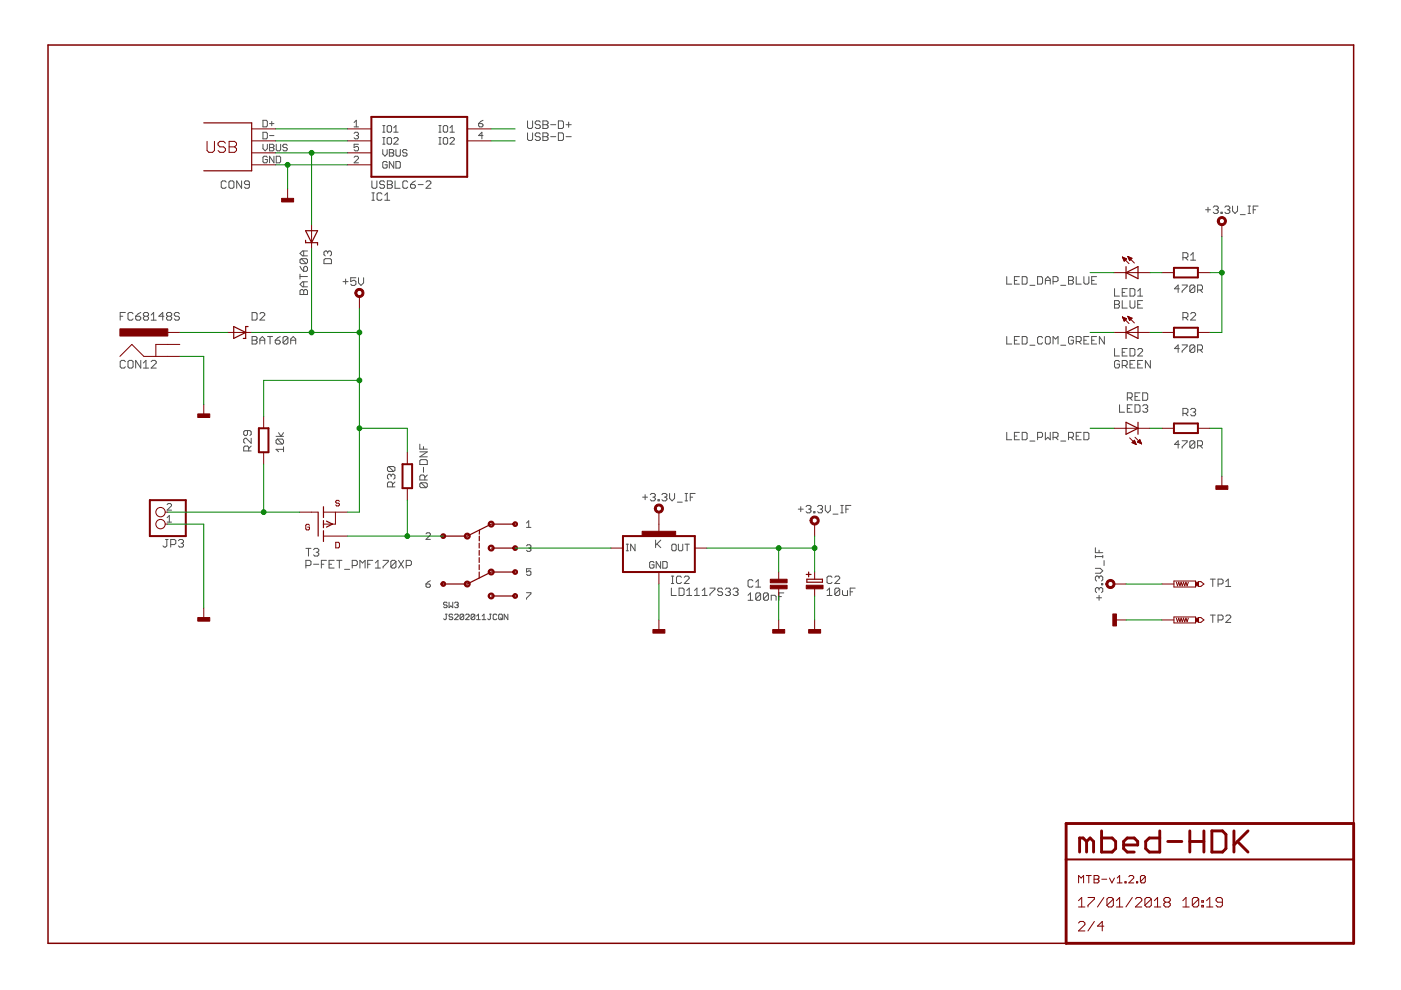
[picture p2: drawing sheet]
<svg xmlns="http://www.w3.org/2000/svg" width="297mm" height="210mm" viewBox="0 0 297 210" stroke-linecap="round" stroke-linejoin="round" font-family="sans-serif">
<g fill="none" stroke="#505050" stroke-width=".21">
<path d="M48 38.6l-.3-.2h-.5l-.3 .2v1.1l.3 .2h.5l.3-.2M48.5 38.6l.3-.2h.5l.3 .2v1.1l-.3 .2h-.5l-.3-.2zM51.2 38.4v1.5l-1-1.5v1.5M52.9 39.1h-.8l-.3-.2v-.3l.3-.2h.5l.3 .2v1.1l-.3 .2h-.5l-.3-.2M55.8 25.5h.7l.2 .2v1l-.2 .2h-.7zM55.8 28h.7l.2 .3v.9l-.2 .2h-.7zM55.8 30.6v.9l.4 .5 .5-.5v-.9M56.7 33.4l-.2-.3h-.5l-.2 .3v.9l.2 .2h.5l.2-.2v-.5h-.5M57.1 26.2h1M57.1 28.7h1M57.1 30.6h.7l.3 .2-.3 .5 .3 .4-.3 .3h-.7zM57.1 31.3h.7"/>
<path d="M57.6 25.7v1M58.1 33.1v1.4l-1-1.4v1.4M58.6 33.1h.7l.2 .3v.9l-.2 .2h-.7zM58.6 30.6v1.1l.2 .3h.5l.2-.3v-1.1M60.9 30.8l-.2-.2h-.5l-.2 .5 .2 .2h.5l.2 .4-.2 .3h-.5l-.2-.3M75.1 28.3l.2-.3h.5l.2 .3-.2 .4M75.1 33.4l.2-.3h.5l.2 .3v.2l-.9 .9h.9M75.1 26.9h.9M75.1 26l.4-.5v1.4M75.5 28.7h.3M75.8 28.7l.2 .3-.2 .4h-.5l-.2-.2M76 30.6h-.9v.7l.4-.2 .5 .2v.4l-.2 .3h-.5l-.2-.3"/>
<path d="M78.8 38.4v1.3l.3 .2h.5l.3-.2v-1.3M81.2 28h.4M81.2 30.6h.4M81.2 26.6h.4M81.2 31.7v.9l.4 .5 .5-.5v-.9M81.2 29.2h.4M81.4 26.6v1.4M81.4 29.2v1.4M81.5 38.6l-.2-.2h-.5l-.3 .2v.3l.3 .2h.5l.2 .3v.3l-.2 .2h-.5l-.3-.2M82.1 26.9l.2-.3h.5l.2 .3v.9l-.2 .2h-.5l-.2-.2zM82.1 29.4l.2-.2h.5l.2 .2v.9l-.2 .3h-.5l-.2-.3zM82.1 34.5l-.2-.3h-.5l-.2 .3v.9l.2 .2h.5l.2-.2v-.5h-.5"/>
<path d="M82.1 38.4h.8l.3 .2v.3l-.3 .2 .3 .3v.3l-.3 .2h-.8zM82.1 39.1h.8M82.5 31.7h.7l.3 .2-.3 .5 .3 .5-.3 .2h-.7zM82.5 32.4h.7M83.5 27.1l.4-.5v1.4M83.5 28h.9M83.5 29.4l.2-.2h.5l.2 .2v.2l-.9 1h.9M83.5 34.2v1.4l-1-1.4v1.4M83.8 38.4v1.5h1M83.9 31.7v1.2l.3 .2h.4l.3-.2v-1.2M83.9 34.2h.7l.3 .3v.9l-.3 .2h-.7zM86.3 31.9l-.2-.2h-.5l-.2 .5 .2 .2h.5l.2 .5-.2 .2h-.5l-.2-.2"/>
<path d="M86.4 38.6l-.2-.2h-.5l-.3 .2v1.1l.3 .2h.5l.2-.2M87 39.1h.8l.3 .3v.3l-.3 .2h-.5l-.3-.2zM88.1 38.4l-1.1 .7M88.7 39.1h1M90.3 38.6l.3-.2h.5l.3 .2v.3l-1.1 1h1.1M93 28h.5M93 30.6h.5M93 26.6h.5M93 29.2h.5M93.3 26.6v1.4M93.3 29.2v1.4M94 29.4l.2-.2h.5l.2 .2v.9l-.2 .3h-.5l-.2-.3z"/>
<path d="M94 26.9l.2-.3h.5l.2 .3v.9l-.2 .2h-.5l-.2-.2zM95.4 27.1l.5-.5v1.4M95.4 28h.9M95.4 29.4l.2-.2h.5l.2 .2v.2l-.9 1h.9M101.5 26.2h.7l.2 .5-.2 .2h-.5l-.2-.2zM102.4 28.7h-.9l.7-.7v1.4M102.4 25.5l-.9 .7M111.8 25.6v1.4l.3 .2h.5l.3-.2v-1.4M111.8 28.2v1.3l.3 .3h.5l.3-.3v-1.3M114.6 25.9l-.3-.3h-.6l-.2 .3v.3l.2 .2h.6l.3 .3v.3l-.3 .2h-.6l-.2-.2M114.6 28.4l-.3-.2h-.6l-.2 .2v.3l.2 .3h.6l.3 .3v.2l-.3 .3h-.6l-.2-.3M115.1 25.6h.8l.3 .3v.3l-.3 .2 .3 .3v.3l-.3 .2h-.8z"/>
<path d="M115.1 26.4h.8M115.1 28.2h.8l.3 .2v.3l-.3 .3 .3 .3v.2l-.3 .3h-.8zM115.1 29h.8M116.8 26.4h1M116.8 29h1M118.4 25.6h.8l.3 .3v1.1l-.3 .2h-.8zM118.4 28.2h.8l.3 .2v1.1l-.3 .3h-.8zM120 26.4h1.1M120 29h1.1M120.6 25.9v1.1M63.6 58.1v1.1M63.6 58.6h1.6"/>
<path d="M63.6 56.5l.8 1M63.9 54.8l-.3 .3v.5l.3 .3h1M63.9 54.8h1l.3 .3v.5l-.3 .3M63.9 54.8l1 1.1M64.4 56.7l.3-.2h.2l.3 .2v.6l-.3 .2h-.5zM64.4 53.2v1.1M64.4 59.8v1M65.2 59.8h-1.1l-.5 .5 .5 .5h1.1M65.2 53.2h-1.1l-.5 .5 .5 .6h1.1M68.7 55.1l.3-.3h1l.3 .3v.8h-1.6zM69.5 53.5l-.3-.3h-.2l-.3 .3v.5l.3 .3M69.5 53.5l.2-.3h.3l.3 .3v.5l-.3 .3"/>
<path d="M69.5 53.5v.2M72.7 59.7h1.1M73.3 59.2v1M75.5 58.9h-1.1v.8l.5-.3h.3l.3 .3v.5l-.3 .3h-.6l-.2-.3M76 58.9v1.1l.5 .5 .6-.5v-1.1M78.8 42.5h.6M78.8 40.9h.6M79.1 40.9v1.6M81 41.1l-.3-.2h-.5l-.3 .2v1.1l.3 .3h.5l.3-.3M81.6 41.4l.5-.5v1.6M81.6 42.5h1M213.4 58.7v1.5h1.1"/>
<path d="M215.1 59.5h.5M216.1 58.7h-1v1.5h1M216.7 58.7h.8l.3 .2v1.1l-.3 .2h-.8zM220 58.7h.8l.2 .2v1.1l-.2 .2h-.8zM221.6 59.5h1.1M223.3 59.7h.7l.3-.2v-.6l-.3-.2h-.7v1.5M226.5 58.7h.8l.3 .2v.3l-.3 .3 .3 .2v.3l-.3 .2h-.8zM226.5 59.5h.8M228.2 58.7v1.5h1M229.8 58.7v1.3l.3 .2h.5l.3-.2v-1.3M231.5 59.5h.5M232.5 58.7h-1v1.5h1"/>
<path d="M250.8 54.6h.8l.3-.2v-.6l-.3-.2h-.8v1.6M251.3 54.6l.6 .6M252.4 54.1l.6-.5v1.6M252.4 55.2h1.1M255.6 44.5h1M256.1 43.9v1.1M257.2 43.9l.3-.2h.5l.3 .2v.3l-.3 .3M257.8 44.5h.2M258 44.5l.3 .2v.3l-.3 .3h-.5l-.3-.3M258.9 45h.2v.3h-.2zM259.7 43.9l.2-.2h.6l.3 .2v.3l-.3 .3M260.2 44.5h.3"/>
<path d="M260.5 44.5l.3 .2v.3l-.3 .3h-.6l-.2-.3M261.3 43.7v1l.6 .6 .5-.6v-1M263 45.5h1M264.6 43.7h.5M264.6 45.3h.5M264.9 43.7v1.6M265.7 44.5h.5M266.7 43.7h-1v1.6M25.5 67.1h.5M26.6 76.7l-.3-.3h-.5l-.3 .3v1.1l.3 .2h.5l.3-.2M26.6 66.3h-1.1v1.6M27.4 76.4h.5l.3 .3v1.1l-.3 .2h-.5l-.3-.2v-1.1z"/>
<path d="M28.2 66.5l-.3-.2h-.5l-.3 .2v1.1l.3 .3h.5l.3-.3M28.8 67.1h.8l.2 .2v.3l-.2 .3h-.6l-.2-.3zM29.8 66.3l-1 .8M29.8 76.4v1.6l-1-1.6v1.6M30.4 78h1.1M30.4 77l.5-.6v1.6M30.7 67.1l-.3-.3v-.3l.3-.2h.5l.3 .2v.3l-.3 .3M30.7 67.1h.5M30.7 67.1l-.3 .2v.3l.3 .3h.5l.3-.3v-.3l-.3-.2M32 76.7l.3-.3h.6l.2 .3v.3l-1.1 1h1.1M32 67.9h1.1M32 66.8l.6-.5v1.6"/>
<path d="M34.8 67.1h-1.1l.8-.8v1.6M35.6 67.1l-.3-.3v-.3l.3-.2h.5l.3 .2v.3l-.3 .3M35.6 67.1h.5M35.6 67.1l-.3 .2v.3l.3 .3h.5l.3-.3v-.3l-.3-.2M38 66.5l-.2-.2h-.6l-.2 .2v.3l.2 .3h.6l.2 .2v.3l-.2 .3h-.6l-.2-.3M53.4 66.3h.9l.2 .2v1.1l-.2 .3h-.9zM53.4 71.4h.9l.2 .2v.3l-.2 .2 .2 .3v.3l-.2 .2h-.9zM53.4 72.1h.9M55.1 66.5l.3-.2h.5l.2 .2v.3l-1 1.1h1M55.1 72.1h1M55.1 72.9v-1l.5-.5 .5 .5v1M56.7 71.4h1.1"/>
<path d="M57.3 71.4v1.5M58.4 72.1h.8l.2 .3v.3l-.2 .2h-.6l-.2-.2zM59.4 71.4l-1 .7M61 71.6l-.2-.2h-.5l-.3 .2v1.1M61 71.6v1.1l-.2 .2h-.5l-.3-.2M61 71.6l-1 1.1M61.6 72.1h1.1M61.6 72.9v-1l.6-.5 .5 .5v1M63.6 61.7l.3-.3h.2l.3 .3 .3-.3h.2l.3 .3v.7h-1.6zM64.4 61.7v.7M213.4 71.4v1.5h1.1M215.1 72.1h.5"/>
<path d="M216.1 71.4h-1v1.5h1M216.7 71.4h.8l.3 .2v1.1l-.3 .2h-.8zM218.4 60.5h1M218.4 73.2h1M221 71.6l-.2-.2h-.5l-.3 .2v1.1l.3 .2h.5l.2-.2M221.6 60.2v-1l.6-.5 .5 .5v1M221.9 71.4h.5l.3 .2v1.1l-.3 .2h-.5l-.3-.2v-1.1zM223.3 72.9v-1.5l.5 .5 .5-.5v1.5M224.9 60.5h1.1M224.9 73.2h1.1M227.6 71.6l-.3-.2h-.5l-.3 .2v1.1l.3 .2h.5l.3-.2v-.6h-.5M228.2 72.4h.8l.2-.3v-.5l-.2-.2h-.8v1.5"/>
<path d="M228.7 72.4l.5 .5M229.8 72.1h.5M230.9 71.4h-1.1v1.5h1.1M231.5 72.1h.5M232.5 71.4h-1v1.5h1M234.1 71.4v1.5l-1-1.5v1.5M236.3 61.2v1.6h1M236.3 63.7h.8l.2 .3v.3l-.2 .2 .2 .3v.2l-.2 .3h-.8zM236.3 73.9v1.6h1M236.3 64.5h.8M237.3 76.7l-.2-.3h-.5l-.3 .3v1l.3 .3h.5l.2-.3v-.5h-.5M237.9 77.5h.8l.3-.3v-.5l-.3-.3h-.8v1.6"/>
<path d="M237.9 63.7v1.6h1.1M237.9 62h.6M237.9 74.7h.6M238.5 77.5l.5 .5M239 73.9h-1.1v1.6h1.1M239 61.2h-1.1v1.6h1.1M239.6 73.9h.8l.2 .3v1l-.2 .3h-.8zM239.6 77.2h.5M239.6 61.2h.8l.2 .3v1l-.2 .3h-.8zM239.6 63.7v1.3l.2 .3h.6l.2-.3v-1.3M240.6 76.4h-1v1.6h1M241.2 74.2l.3-.3h.5l.3 .3v.2l-1.1 1.1h1.1"/>
<path d="M241.2 77.2h.5M241.2 64.5h.5M241.2 62.8h1.1M241.2 61.7l.5-.5v1.6M242.3 76.4h-1.1v1.6h1.1M242.3 63.7h-1.1v1.6h1.1M243.9 76.4v1.6l-1.1-1.6v1.6M250 61.2h-1l.8-.8v1.6M250 73.9h-1l.8-.8v1.6M250.6 73.1h1.1v.3l-1.1 1v.3M250.6 60.4h1.1v.3l-1.1 1v.3M250.8 67.3h.8l.3-.2v-.6l-.3-.2h-.8v1.6"/>
<path d="M251.3 67.3l.6 .6M252.4 66.5l.3-.2h.5l.3 .2v.3l-1.1 1.1h1.1M253.3 73.4l-.2-.3h-.6l-.2 .3v1M253.3 60.7l-.2-.3h-.6l-.2 .3v1M253.3 60.7v1l-.2 .3h-.6l-.2-.3M253.3 73.4v1l-.2 .3h-.6l-.2-.3M253.3 73.4l-1 1M253.3 60.7l-1 1M253.9 74.2h.8l.3-.3v-.5l-.3-.3h-.8v1.6M253.9 61.5h.8l.3-.3v-.5l-.3-.3h-.8v1.6M254.4 74.2l.6 .5M254.4 61.5l.6 .5"/>
<path d="M52.5 91.3v.8l-.3 .3h-.3l-.2-.3v-.5l.2-.3h1.1l.3 .3v.5l-.3 .3M52.7 95.6v-.8l-.2-.2h-.6l-.2 .2v.8h1.6M53.3 92.9v1.1l-1.1-1.1h-.3l-.2 .3v.5l.2 .3M53.3 94.6l-.6 .5M58.5 92.5h1.6M58.8 93.1h1l.3 .3v.5l-.3 .2M58.8 93.1l-.3 .3v.5l.3 .2h1M58.8 93.1l1 1M59.1 91.7l.5 .8 .5-.8M60.1 95.3h-1.6l.6 .5M60.1 94.7v1.1M82.4 98.9h1.1l.2 .3v.5l-.2 .3"/>
<path d="M82.4 98.9l-.3 .3v.5l.3 .3h1.1M82.4 98.9l1.1 1.1M89 94.2v1h1.6M89 95.8h1.6l-1.6 1.1h1.6M89.3 97.5h1l.3 .2v.8h-1.6v-.8zM89.8 94.7v.5M89.8 99.1v1M213.4 91.7v1.5h1.1M215.1 92.5h.5M216.1 91.7h-1v1.5h1M216.7 91.7h.8l.3 .2v1.1l-.3 .2h-.8zM218.4 93.5h1"/>
<path d="M220 92.7h.8l.2-.2v-.6l-.2-.2h-.8v1.5M221.6 91.7v1.5l.6-.5 .5 .5v-1.5M223.3 92.7h.7l.3-.2v-.6l-.3-.2h-.7v1.5M223.8 92.7l.5 .5M224.9 93.5h1.1M226.5 92.7h.8l.3-.2v-.6l-.3-.2h-.8v1.5M227.1 92.7l.5 .5M228.2 92.5h.5M229.2 91.7h-1v1.5h1M229.8 91.7h.8l.3 .2v1.1l-.3 .2h-.8zM237.4 85.8v1.6h1M239 84.3h.8l.3-.2v-.6l-.3-.2h-.8v1.6"/>
<path d="M239 86.6h.5M239.5 84.3l.6 .6M240.1 85.8h-1.1v1.6h1.1M240.6 85.8h.8l.3 .3v1l-.3 .3h-.8zM240.6 84.1h.6M241.7 83.3h-1.1v1.6h1.1M242.3 83.3h.8l.2 .2v1.1l-.2 .3h-.8zM242.3 86.1l.2-.3h.6l.2 .3v.3l-.2 .2M242.8 86.6h.3M243.1 86.6l.2 .3v.2l-.2 .3h-.6l-.2-.3M250 94.2h-1l.8-.7v1.5M250.6 93.5h1.1v.2l-1.1 1.1v.2"/>
<path d="M250.8 87.7h.8l.3-.3v-.6l-.3-.2h-.8v1.6M251.3 87.7l.6 .5M252.4 86.8l.3-.2h.5l.3 .2v.3l-.3 .3M253 87.4h.2M253.2 87.4l.3 .3v.2l-.3 .3h-.5l-.3-.3M253.3 93.7l-.2-.2h-.6l-.2 .2v1.1M253.3 93.7v1.1l-.2 .2h-.6l-.2-.2M253.3 93.7l-1 1.1M253.9 94.5h.8l.3-.3v-.5l-.3-.2h-.8v1.5M254.4 94.5l.6 .5M35.1 114.4h.5M35.4 114.4v1.3l-.3 .3h-.3l-.3-.3"/>
<path d="M35.4 109.8l.5-.5v1.4M35.4 110.7h1M35.4 107l.3-.2h.4l.3 .2v.2l-1 1h1M36.2 115.5h.8l.3-.3v-.6l-.3-.2h-.8v1.6M37.8 114.6l.3-.2h.5l.3 .2v.3l-.3 .3M38.4 115.2h.2M38.6 115.2l.3 .3v.2l-.3 .3h-.5l-.3-.3M64.9 119.9h.8l.2-.3v-.5l-.2-.3h-.8v1.6M64.9 116.3h1M65.4 116.3v1.6M66.5 119.6h1.1M66.5 116.5l.3-.2h.5l.3 .2v.3l-.3 .3"/>
<path d="M67 117.1h.3M67.3 117.1l.3 .3v.2l-.3 .3h-.5l-.3-.3M68.1 119.6h.6M69.2 118.8h-1.1v1.6M69.8 119.6h.5M70.8 118.8h-1v1.6h1M71.4 118.8h1.1M71.9 118.8v1.6M74.7 119.9h.8l.3-.3v-.5l-.3-.3h-.8v1.6M78 119.6h.5M79 118.8h-1v1.6M79.6 119.4l.5-.6v1.6"/>
<path d="M81.2 118.8h1.1v.3l-1.1 1.1v.2M82.9 100.8l.3-.3h.3l.2 .3v.5l-.2 .3M82.9 100.8l-.2-.3h-.3l-.3 .3v.5l.3 .3M82.9 100.8v.3M83.2 103.2v-.8l-.3-.2h-.5l-.3 .2v.8h1.6M83.7 102.2l-.5 .5M83.9 119.1l-.2-.3h-.6l-.2 .3v1.1M83.9 119.1v1.1l-.2 .2h-.6l-.2-.2M83.9 119.1l-1 1.1M84.5 118.8l1.1 1.6M85.6 118.8l-1.1 1.6M86.1 119.9h.9l.2-.3v-.5l-.2-.3h-.9v1.6"/>
<path d="M89.3 102.4l-.3 .2v.5l.3 .3h1M89.3 102.4h1l.3 .2v.5l-.3 .3M89.3 102.4l1 1M90.1 101.8v-.8l-.3-.3h-.5l-.3 .3v.8h1.6M90.3 113.2l.3-.2h.4l.2 .2v.2l-.9 1h.9M90.6 100.7l-.5 .5M111.6 115.7l.3-.2h.4l.3 .2-.3 .5M111.6 110.9l.5-.5v1.4M111.6 111.8h1M112.1 116.2h.2M112.3 116.2l.3 .2-.3 .5h-.4l-.3-.2M132.8 116.8h.4"/>
<path d="M132.8 115.4h.4M133 115.4v1.4M134.6 115.4v1.4l-.9-1.4v1.4M136.2 105.4h1.1M136.8 104.9v1M137.9 104.9l.2-.3h.6l.2 .3v.3l-.2 .2M138.4 105.4h.3M138.7 105.4l.2 .3v.2l-.2 .3h-.6l-.2-.3M138.7 119.3l-.3-.2h-.4l-.3 .2v.9l.3 .3h.4l.3-.3v-.4h-.5M139 114.5v1.6M139.3 115.3l.8 .8M139.5 105.9h.3v.3h-.3z"/>
<path d="M140.1 119.1v1.4l-1-1.4v1.4M140.1 114.5l-1.1 1.1M140.3 104.9l.3-.3h.5l.3 .3v.3l-.3 .2M140.5 119.1h.7l.3 .2v.9l-.3 .3h-.7zM140.9 105.4h.2M141.1 105.4l.3 .3v.2l-.3 .3h-.5l-.3-.3M142 104.6v1.1l.5 .5 .5-.5v-1.1M142.7 115.4h.4l.3 .2v.9l-.3 .3h-.4l-.3-.3v-.9zM143.6 106.5h1.1M143.8 115.4v1.1l.3 .3h.4l.3-.3v-1.1M145.2 115.4h1M145.2 104.6h.6"/>
<path d="M145.2 106.2h.6M145.5 104.6v1.6M145.7 115.4v1.4M146.3 105.4h.6M147.4 104.6h-1.1v1.6M169.2 107.9h1.1M169.8 107.4v1.1M170.9 107.4l.3-.2h.5l.2 .2v.3l-.2 .2M171.4 107.9h.3M171.7 107.9l.2 .3v.3l-.2 .2h-.5l-.3-.2M172.5 108.5h.3v.2h-.3zM173.4 107.4l.2-.2h.5l.3 .2v.3l-.3 .2"/>
<path d="M173.9 107.9h.2M174.1 107.9l.3 .3v.3l-.3 .2h-.5l-.2-.2M175 107.2v1l.5 .5 .5-.5v-1M176.6 109h1.1M178.3 107.2h.5M178.3 108.7h.5M178.5 107.2v1.5M179.3 107.9h.6M180.4 107.2h-1.1v1.5M232.2 116.1v1.1h1.6M232.2 117.8v.5M232.2 118h1.6"/>
<path d="M233 116.6v.6M233.8 117.8v.5M234.1 118.9v1M73 120.7h1.1M76.3 120.4v-1.6l.6 .6 .5-.6v1.6M79.6 120.4h1.1M90.3 123.8h.7l.2 .5-.2 .2h-.4l-.3-.2zM91.2 123.1l-.9 .7M94.4 130.2h.4M94.6 130.2v1l-.2 .2-.4-.2M94.8 127.9l-.2-.2h-.4l-.2 .2 .2 .4h.4l.2 .2-.2 .3h-.4l-.2-.1M95.2 127.7v1.1l.4-.3 .4 .3v-1.1"/>
<path d="M96 130.4l-.2-.2h-.4l-.2 .2 .2 .4h.4l.2 .2-.2 .4h-.4l-.2-.2M96.4 130.4l.2-.2h.4l.2 .2v.2l-.8 .8h.8M96.4 127.9l.2-.2h.4l.2 .2-.2 .4M96.8 128.3h.2M97 128.3l.2 .2-.2 .3h-.4l-.2-.1M98.3 130.4v.8l-.2 .2h-.4l-.2-.2M98.3 130.4l-.2-.2h-.4l-.2 .2v.8M98.3 130.4l-.8 .8M98.7 130.4l.2-.2h.4l.2 .2v.2l-.8 .8h.8M100.7 130.4v.8l-.2 .2h-.4l-.2-.2M100.7 130.4l-.2-.2h-.4l-.2 .2v.8M100.7 130.4l-.8 .8"/>
<path d="M101 131.4h.8M101 130.6l.5-.4v1.2M102.2 131.4h.8M102.2 130.6l.4-.4v1.2M103.8 130.2h.4M104 130.2v1l-.2 .2-.4-.2M105.3 130.4l-.2-.2h-.3l-.2 .2v.8l.2 .2h.3l.2-.2M105.7 130.4l.2-.2h.4l.2 .2v.8l-.2 .2h-.4l-.2-.2zM106.1 131l.4 .4M107.7 130.2v1.2l-.8-1.2v1.2M111.6 125.7h1v.2l-1 .9v.3M112.6 120.6h-1v.7l.5-.2 .5 .2v.5l-.3 .2h-.4l-.3-.2"/>
<path d="M142.3 124.7v1.6h1.1M142.3 123.7h.6M142.3 122.2h.6M142.6 122.2v1.5M144 124.7h.8l.2 .2v1.1l-.2 .3h-.8zM144.5 122.4l-.3-.2h-.5l-.3 .2v1.1l.3 .2h.5l.3-.2M145.1 122.4l.2-.2h.6l.2 .2v.3l-1 1h1M145.6 126.3h1.1M145.6 125.2l.5-.5v1.6M147.3 126.3h1M147.3 125.2l.5-.5v1.6M148.9 126.3h1"/>
<path d="M148.9 125.2l.5-.5v1.6M150.5 124.7h1.1v.2l-1.1 1.1v.3M153.2 124.9l-.2-.2h-.6l-.2 .2v.3l.2 .3h.6l.2 .2v.3l-.2 .3h-.6l-.2-.3M153.8 124.9l.3-.2h.5l.3 .2v.3l-.3 .3M154.3 125.5h.3M154.6 125.5l.3 .2v.3l-.3 .3h-.5l-.3-.3M155.4 124.9l.3-.2h.5l.3 .2v.3l-.3 .3M156 125.5h.2M156.2 125.5l.3 .2v.3l-.3 .3h-.5l-.3-.3M158.6 126.2l.5-.5v1.6M158.6 127.3h1M159.6 123.2l-.2-.3h-.5l-.3 .3v1l.3 .3h.5l.2-.3"/>
<path d="M160.2 124.5h1.1M160.2 123.4l.6-.5v1.6M161.3 126v1l-.3 .3h-.5l-.3-.3M161.3 126l-.3-.3h-.5l-.3 .3v1M161.3 126l-1.1 1M162.9 126v1l-.3 .3h-.5l-.2-.3M162.9 126l-.3-.3h-.5l-.2 .3v1M162.9 126l-1 1M163.5 127.3v-1.1h.8l.2 .3v.8M165.1 126.5h.6M166.2 125.7h-1.1v1.6M175.3 126.3h1.1"/>
<path d="M175.3 125.2l.6-.5v1.6M176.4 122.4l-.3-.2h-.5l-.3 .2v1.1l.3 .2h.5l.3-.2M177 122.4l.2-.2h.6l.2 .2v.3l-1 1h1M178 124.9v1.1l-.2 .3h-.6l-.2-.3M178 124.9l-.2-.2h-.6l-.2 .2v1.1M178 124.9l-1 1.1M178.6 125.2v.8l.3 .3h.8v-1.1M180.3 125.5h.5M181.3 124.7h-1v1.6M232.2 120.5h1.1l.5 .5-.5 .5h-1.1M232.5 126.7h1.1M233 122.4v.3"/>
<path d="M233 124.8v.3M233 126.2v1.1M233 124.8l-.2-.2h-.3l-.3 .2v.6l.3 .2M233 122.4l-.2-.3h-.3l-.3 .3v.5l.3 .3M233 124.8l.3-.2h.3l.2 .2v.6l-.2 .2M233 122.4l.3-.3h.3l.2 .3v.5l-.2 .3M233.6 123.7h.2v.3h-.2zM256.6 122.8h1.1M256.6 130.4h1.1M257.1 122.8v1.6M257.1 130.4v1.6M258.3 123.8h.7l.3-.2v-.6l-.3-.2h-.7v1.6"/>
<path d="M258.3 131.4h.7l.3-.2v-.5l-.3-.3h-.7v1.6M259.9 123.3l.5-.5v1.6M259.9 124.4h1M259.9 130.7l.3-.3h.5l.2 .3v.2l-1 1.1h1"/>
</g>
<g fill="#800000" stroke="#800000" stroke-width=".21">
<path d="M171.4 133.5h2.6v.7h-2.6z"/>
<path d="M138.4 133.5h2.6v.7h-2.6z"/>
<path d="M136.1 112.6h7.2v1.1h-7.2z"/>
<path d="M170.9 124.1h3.6v.7h-3.6z"/>
<path d="M163.3 122.8h3.6v.8h-3.6z"/>
<path d="M163.3 124.1h3.6v.7h-3.6z"/>
<path d="M163.8 133.5h2.6v.7h-2.6z"/>
<path d="M59.7 42.1h2.6v.7h-2.6z"/>
<path d="M253.5 123.4h.6v.8h-.6z"/>
<path d="M253.5 131.1h.6v.7h-.6z"/>
<path d="M235.9 130.2h.8v2.5h-.8z"/>
<path d="M257.8 103h2.5v.8h-2.5z"/>
<path d="M25.4 69.7h10.2v1.5h-10.2z"/>
<path d="M41.9 87.8h2.6v.7h-2.6z"/>
<path d="M41.9 130.9h2.6v.8h-2.6z"/>
</g>
<g fill="none" stroke="#800000" stroke-width=".21">
<path d="M43.9 30v1.9l.4 .4h.8l.4-.4v-1.9M47.8 30.4l-.4-.4h-.8l-.4 .4v.3l.4 .4h.8l.4 .4v.4l-.4 .4h-.8l-.4-.4M48.6 30h1.1l.4 .4v.3l-.4 .4 .4 .4v.4l-.4 .4h-1.1zM48.6 31.1h1.1M53.4 27.3h5M53.4 29.9h5M53.4 34.9h5M53.4 32.4h5M73.7 27.3h5M73.7 29.9h5M73.7 34.9h5M73.7 32.4h5"/>
<path d="M99.1 27.3h5M99.1 29.9h5M61 40v2.6M66.1 47.6v5.1M236.2 57.8h7.6M238 54.5l1.4 1.4M238 54.5l.9 .4-.5 .5zM238 54.5h.1M238 54.7h.4M238.1 54.8h.6M238.1 54.9h.7M238.2 55h.5"/>
<path d="M238.3 55.1h.3M238.3 55.3h.2M239.1 54.4l1.4 1.4M239.1 54.4l.9 .4-.5 .5zM239.1 54.4h.1M239.2 54.5h.3M239.2 54.7h.6M239.3 54.8h.7M239.4 54.9h.5M239.4 55h.3M239.5 55.1h.1M246.4 57.8h2.5"/>
<path d="M254 57.8h2.5M259.1 47.6v2.6M25.4 75.6l2.6-2.6 2.5 2.6h7.6M35.6 70.5h2.5M38.1 73h-5.1v2.6M48.3 70.5h5.1M76.2 62.9v2.5M236.2 70.5h7.6M238 67.2l1.4 1.4M238 67.2h.1M238 67.2l.9 .4M238 67.2l.4 .9 .5-.5"/>
<path d="M238 67.3h.3M238.1 67.5h.5M238.1 67.6h.7M238.2 67.7h.6M238.3 67.8h.3M238.3 67.9h.2M238.3 68.1h.1M239.1 67.1l1.4 1.4M239.1 67.1l.9 .4M239.1 67.1l.4 .9 .5-.5M239.1 67.1h.1M239.2 67.2h.2"/>
<path d="M239.2 67.3h.5M239.3 67.5h.7M239.3 67.6h.6M239.4 67.7h.4M239.4 67.8h.2M239.5 67.9h.1M246.4 70.5h2.5M254 70.5h2.5M43.2 85.7v2.6M55.9 88.3v2.5M55.9 95.9v2.5M86.4 95.9v2.5"/>
<path d="M236.2 90.8h7.6M239.5 92.8l1.4 1.4M240 93.9l.9 .3M240 93.9l.5-.6 .4 .9M240 93.9h.7M240.1 93.7h.6M240.2 93.6h.4M240.3 94h.5M240.4 93.5h.2M240.5 93.4h.1M240.6 94.1h.2M240.6 92.7l1.4 1.4"/>
<path d="M240.9 94.2h.1M241.2 93.7l.5-.5 .3 .9zM241.2 93.7h.7M241.3 93.6h.5M241.4 93.5h.4M241.5 93.9h.4M241.5 93.4h.2M241.6 93.3h.1M241.7 94h.3M242 94.1h.1M246.4 90.8h2.5M254 90.8h2.5"/>
<path d="M35 108.6h.6M35 111.1h.6M63.5 108.6h3.9M65.6 111.4l-.2-.2h-.4l-.2 .2v.7l.2 .3h.4l.2-.3v-.3h-.4M68.6 108.6h5.1M68.6 113.7h5.1M71.1 108.6v2.5h-2.5M71.2 115h.6l.2 .2v.8l-.2 .2h-.6zM72 106.3l-.2-.2h-.4l-.2 .4 .2 .2h.4l.2 .4-.2 .2h-.4l-.2-.2M86.4 103.5v2.5M129.5 116.2h2.6M139.7 108.6v5.1"/>
<path d="M147.3 116.2h2.6M172.7 111.1v2.6M259.1 101v2.5M43.2 128.9v2.5M139.7 121.3v2.5M139.7 131.4v2.6M165.1 121.3v1.5M165.1 124.8v1.6M165.1 131.4v2.6M172.7 121.3v1.5M172.7 124.8v1.6M172.7 131.4v2.6"/>
<path d="M236.2 123.8h2.5M236.2 131.4h2.5M246.4 123.8h2.5M246.4 131.4h2.5M248.9 123.2h4.6v1.3h-4.6zM248.9 130.8h4.6v1.3h-4.6zM249.4 123.4l.3 .8 .2-.8 .3 .8 .2-.8 .3 .8 .2-.8 .3 .8 .2-.8 .3 .8 .2-.8M249.4 131.1l.3 .7 .2-.7 .3 .7 .2-.7 .3 .7 .2-.7 .3 .7 .2-.7 .3 .7 .2-.7M254.1 123.3h.5l.6 .5-.6 .5h-.5zM254.1 130.9h.5l.6 .5-.6 .6h-.5zM228.7 191l.6-.7v2M228.7 192.3h1.3"/>
<path d="M228.7 195.7l.3-.3h.7l.3 .3v.3l-1.3 1.4h1.3M228.7 187.2v-1.6l.5 .6 .5-.6v1.6M230.3 185.6h1.1M230.7 190.3h1.3v.3l-1.3 1.4v.3M230.8 185.6v1.6M232 185.6h.7l.3 .3v.3l-.3 .2 .3 .3v.2l-.3 .3h-.7zM232 186.4h.7M232 195.4l-1.3 2M233.6 186.4h1.1M234 190.3l-1.3 2M234 196.4h-1.3l1-1v2M235.2 186.2l.6 1 .5-1"/>
<path d="M236.1 190.6v1.4l-.4 .3h-.7l-.3-.3M236.1 190.6l-.4-.3h-.7l-.3 .3v1.4M236.1 190.6l-1.4 1.4M236.7 191l.7-.7v2M236.7 192.3h1.4M236.9 187.2h1M236.9 186.2l.5-.6v1.6M238.5 186.9h.3v.3h-.3zM239.3 185.9l.3-.3h.5l.3 .3v.3l-1.1 1h1.1M240.1 190.3l-1.4 2M240.7 190.6l.4-.3h.6l.4 .3v.4l-1.4 1.3h1.4M241 186.9h.2v.3h-.2z"/>
<path d="M242.8 185.9l-.2-.3h-.6l-.2 .3v1M242.8 185.9v1l-.2 .3h-.6l-.2-.3M242.8 185.9l-1 1M244.1 190.6v1.4l-.3 .3h-.7l-.4-.3M244.1 190.6l-.3-.3h-.7l-.4 .3v1.4M244.1 190.6l-1.4 1.4M244.8 192.3h1.3M244.8 191l.6-.7v2M247.1 191.3l-.3 .3v.4l.3 .3h.7l.3-.3v-.4l-.3-.3M247.1 191.3l-.3-.3v-.4l.3-.3h.7l.3 .3v.4l-.3 .3M247.1 191.3h.7M250.8 192.3h1.3"/>
<path d="M250.8 191l.7-.7v2M254.1 190.6v1.4l-.3 .3h-.7l-.3-.3M254.1 190.6l-.3-.3h-.7l-.3 .3v1.4M254.1 190.6l-1.3 1.4M254.8 192h.3v.3h-.3zM254.8 191h.3v.3h-.3zM255.8 192.3h1.4M255.8 191l.7-.7v2M259.2 191.3h-1l-.4-.3v-.4l.4-.3h.6l.4 .3v1.4l-.4 .3h-.6l-.4-.3"/>
<circle cx="34" cy="111.1" r=".99"/>
<circle cx="34" cy="108.6" r=".99"/>
</g>
<path d="M78.7 24.8h20.4v12.7h-20.4zM248.9 56.8h5.1v2h-5.1zM248.9 69.5h5.1v2h-5.1zM54.9 90.8h2v5.1h-2zM85.3 98.4h2.1v5.1h-2.1zM248.9 89.8h5.1v2h-5.1zM31.8 106h7.6v7.7h-7.6zM132.1 113.7h15.2v7.6h-15.2zM226 182.2h61" fill="none" stroke="#800000" stroke-width=".42"/>
<g fill="none" stroke="#800000" stroke-width=".25">
<path d="M43.2 26.1h10.2v10.1h-10.2M64.8 48.9h2.5l-1.2 2.6zM64.8 50.9v.6h2.5v.5M238.7 56.5v2.6M238.7 57.8l2.6-1.3v2.6zM49.6 69.2l2.5 1.3-2.5 1.3zM52.6 69.2h-.5v2.6h-.5M238.7 70.5l2.6-1.3v2.6zM238.7 69.2v2.6M238.7 89.5l2.6 1.3-2.6 1.3zM241.3 89.5v2.6M67.5 108.6v5.1"/>
<path d="M68.6 107.4v2.3M68.6 110.4v1.5M68.6 112.5v2.3M69.2 110.5l1.3 .6-1.3 .7M101.6 115.2v1M101.6 116.7v1M101.6 118.2v1.1M101.6 119.8v1M101.6 113.7v1M101.7 112.4l-.1 .9M104.1 116.2h5.1M109.2 111.1h-5.1l-5 2.6h-5.1"/>
<path d="M101.6 121.3v1.3M104.1 126.4h5.1M109.2 121.3h-5.1l-5 2.5h-5.1M170.9 121.8h1.1M171.1 122.8h3.3v.6h-3.3zM171.4 121.3v1"/>
</g>
<g fill="#800000" stroke="#800000" stroke-width=".21">
<path d="M138.9 107.2a.97 .97 0 0 1 1.6 .1 .97 .97 0 0 1-.5 1.5 .97 .97 0 0 1-1.3-1h.4a.56 .56 0 0 1 .8-.5 .56 .56 0 0 1 .2 .9 .56 .56 0 0 1-.9-.2l-.1-.2h-.4z" fill-rule="evenodd"/>
<path d="M172 109.8a.97 .97 0 0 1 1.5 0 .97 .97 0 0 1-.5 1.5 .97 .97 0 0 1-1.3-.9h.4a.56 .56 0 0 1 .8-.6 .56 .56 0 0 1 .2 .9 .56 .56 0 0 1-.9-.1l-.1-.2h-.4z" fill-rule="evenodd"/>
<path d="M234.7 123.2a.97 .97 0 0 1 1.5 .1 .97 .97 0 0 1-.5 1.5 .97 .97 0 0 1-1.2-1h.4a.56 .56 0 0 1 .8-.5 .56 .56 0 0 1 .1 1 .56 .56 0 0 1-.9-.3v-.2h-.4z" fill-rule="evenodd"/>
<path d="M258.3 46.3a.97 .97 0 0 1 1.6 .1 .97 .97 0 0 1-.6 1.4 .97 .97 0 0 1-1.2-.9h.4a.56 .56 0 0 1 .7-.6 .56 .56 0 0 1 .3 .9 .56 .56 0 0 1-1-.1v-.2h-.4z" fill-rule="evenodd"/>
<path d="M75.4 61.5a.96 .96 0 0 1 1.6 0 .96 .96 0 0 1-.5 1.5 .96 .96 0 0 1-1.3-.9h.4a.56 .56 0 0 1 .8-.5 .56 .56 0 0 1 .2 1 .56 .56 0 0 1-.9-.3l-.1-.2h-.4z" fill-rule="evenodd"/>
<path d="M98.6 113.2a.63 .63 0 0 1 1 .2 .63 .63 0 0 1-.4 .9 .63 .63 0 0 1-.8-.6h.3a.38 .38 0 0 1 .5-.4 .38 .38 0 0 1 .1 .6 .38 .38 0 0 1-.6-.1v-.1h-.3z" fill-rule="evenodd"/>
<path d="M103.7 110.7a.64 .64 0 0 1 1 .1 .64 .64 0 0 1-.4 1 .64 .64 0 0 1-.8-.7h.3a.38 .38 0 0 1 .5-.4 .38 .38 0 0 1 .1 .6 .38 .38 0 0 1-.6 0v-.2h-.3z" fill-rule="evenodd"/>
<path d="M108.9 110.7a.51 .51 0 0 1 .8 .2 .51 .51 0 0 1-.4 .7 .51 .51 0 0 1-.6-.5h.3a.26 .26 0 0 1 .3-.2 .26 .26 0 0 1 .1 .4 .26 .26 0 0 1-.4-.1l-.3-.1z" fill-rule="evenodd"/>
<path d="M93.7 113.3a.51 .51 0 0 1 .7 .1 .51 .51 0 0 1-.3 .8 .51 .51 0 0 1-.6-.5h.2a.26 .26 0 0 1 .4-.3 .26 .26 0 0 1 .1 .4 .26 .26 0 0 1-.5 0l-.2-.1z" fill-rule="evenodd"/>
<path d="M103.7 115.8a.63 .63 0 0 1 1 .1 .63 .63 0 0 1-.4 .9 .63 .63 0 0 1-.8-.6h.3a.38 .38 0 0 1 .5-.4 .38 .38 0 0 1 .1 .6 .38 .38 0 0 1-.6 0v-.2h-.3z" fill-rule="evenodd"/>
<path d="M108.9 115.8a.51 .51 0 0 1 .8 .2 .51 .51 0 0 1-.4 .7 .51 .51 0 0 1-.6-.5h.3a.26 .26 0 0 1 .3-.2 .26 .26 0 0 1 .1 .4 .26 .26 0 0 1-.4-.1l-.3-.1z" fill-rule="evenodd"/>
<path d="M103.7 120.8a.63 .63 0 0 1 1 .2 .63 .63 0 0 1-.4 .9 .63 .63 0 0 1-.8-.6h.3a.38 .38 0 0 1 .5-.4 .38 .38 0 0 1 .1 .6 .38 .38 0 0 1-.6-.1v-.1h-.3z" fill-rule="evenodd"/>
<path d="M108.9 120.9a.51 .51 0 0 1 .8 .2 .51 .51 0 0 1-.4 .7 .51 .51 0 0 1-.6-.5h.3a.26 .26 0 0 1 .3-.2 .26 .26 0 0 1 .1 .4 .26 .26 0 0 1-.4-.1l-.3-.1z" fill-rule="evenodd"/>
<path d="M103.7 125.9a.63 .63 0 0 1 1 .2 .63 .63 0 0 1-.4 .9 .63 .63 0 0 1-.8-.6h.3a.38 .38 0 0 1 .5-.4 .38 .38 0 0 1 .1 .6 .38 .38 0 0 1-.6-.1v-.1h-.3z" fill-rule="evenodd"/>
<path d="M108.9 126a.51 .51 0 0 1 .8 .1 .51 .51 0 0 1-.4 .8 .51 .51 0 0 1-.6-.5h.3a.26 .26 0 0 1 .3-.3 .26 .26 0 0 1 .1 .4 .26 .26 0 0 1-.4 0l-.3-.1z" fill-rule="evenodd"/>
<path d="M98.6 123.4a.63 .63 0 0 1 1 .1 .63 .63 0 0 1-.4 .9 .63 .63 0 0 1-.8-.6h.3a.38 .38 0 0 1 .5-.4 .38 .38 0 0 1 .1 .6 .38 .38 0 0 1-.6 0v-.2h-.3z" fill-rule="evenodd"/>
<path d="M93.7 123.4a.51 .51 0 0 1 .7 .2 .51 .51 0 0 1-.3 .7 .51 .51 0 0 1-.6-.5h.2a.26 .26 0 0 1 .4-.2 .26 .26 0 0 1 .1 .4 .26 .26 0 0 1-.5-.1l-.2-.1z" fill-rule="evenodd"/>
</g>
<path d="M287 174.6v-165.1h-276.8v190.5h215.8" fill="none" stroke="#800000" stroke-width=".32"/>
<g fill="none" stroke="#800000" stroke-width=".61">
<path d="M226 174.6h61v25.4h-61zM230.4 178.4l-.8-.7h-.7v3M230.4 178.4v2.3M230.4 178.4l.7-.7 .8 .7v2.3M233.6 176.2v4.5h2.2l.7-.8v-1.5l-.7-.7h-2.2M238.2 179.2h3v-.8l-.7-.7h-1.5l-.8 .7v1.5l.8 .8h1.5M245.9 176.2v4.5h-2.2l-.8-.8v-1.5l.8-.7h2.2M247.6 178.4h3M252.3 178.4h2.9M252.3 176.2v4.5M255.2 176.2v4.5M256.9 176.2h2.3l.7 .7v3l-.7 .8h-2.3z"/>
<path d="M261.6 176.2v4.5M262.4 178.4l2.2 2.3M264.6 176.2l-3 3"/>
</g>
<g fill="none" stroke="#008000" stroke-width=".21">
<path d="M58.4 34.9h15.3M58.4 27.3h15.3M58.4 29.9h15.3M58.4 32.4h15.3M61 34.9v5.1M66.1 32.4v15.2M104.1 27.3h5.1M104.1 29.9h5.1M66.1 52.7v17.8M231.1 57.8h5.1M243.8 57.8h2.6M256.5 57.8h2.6"/>
<path d="M259.1 50.2v20.3h-2.6M38.1 75.6h5.1v10.1M38.1 70.5h10.2M53.4 70.5h22.8M76.2 65.4v43.2h-2.5M231.1 70.5h5.1M243.8 70.5h2.6M55.9 98.4v10.2M76.2 90.8h10.2v5.1M76.2 80.6h-20.3v7.7M231.1 90.8h5.1M243.8 90.8h2.6"/>
<path d="M256.5 90.8h2.6v10.2M35.6 111.1h7.6v17.8M35.6 108.6h27.9M73.7 113.7h20.3M86.4 106v7.7M109.2 116.2h20.3M149.9 116.2h22.8M165.1 116.2v5.1M172.7 113.7v7.6M139.7 123.8v7.6M165.1 126.4v5M172.7 126.4v5"/>
<path d="M238.7 131.4h7.7M238.7 123.8h7.7"/>
</g>
<g fill="#008000" stroke="#008000" stroke-width=".21">
<circle cx="61" cy="34.9" r=".51"/>
<circle cx="172.7" cy="116.2" r=".51"/>
<circle cx="165.1" cy="116.2" r=".51"/>
<circle cx="259.1" cy="57.8" r=".51"/>
<circle cx="66.1" cy="70.5" r=".51"/>
<circle cx="76.2" cy="70.5" r=".51"/>
<circle cx="76.2" cy="80.6" r=".51"/>
<circle cx="76.2" cy="90.8" r=".51"/>
<circle cx="66.1" cy="32.4" r=".51"/>
<circle cx="55.9" cy="108.6" r=".51"/>
<circle cx="86.4" cy="113.7" r=".51"/>
</g>
</svg>
